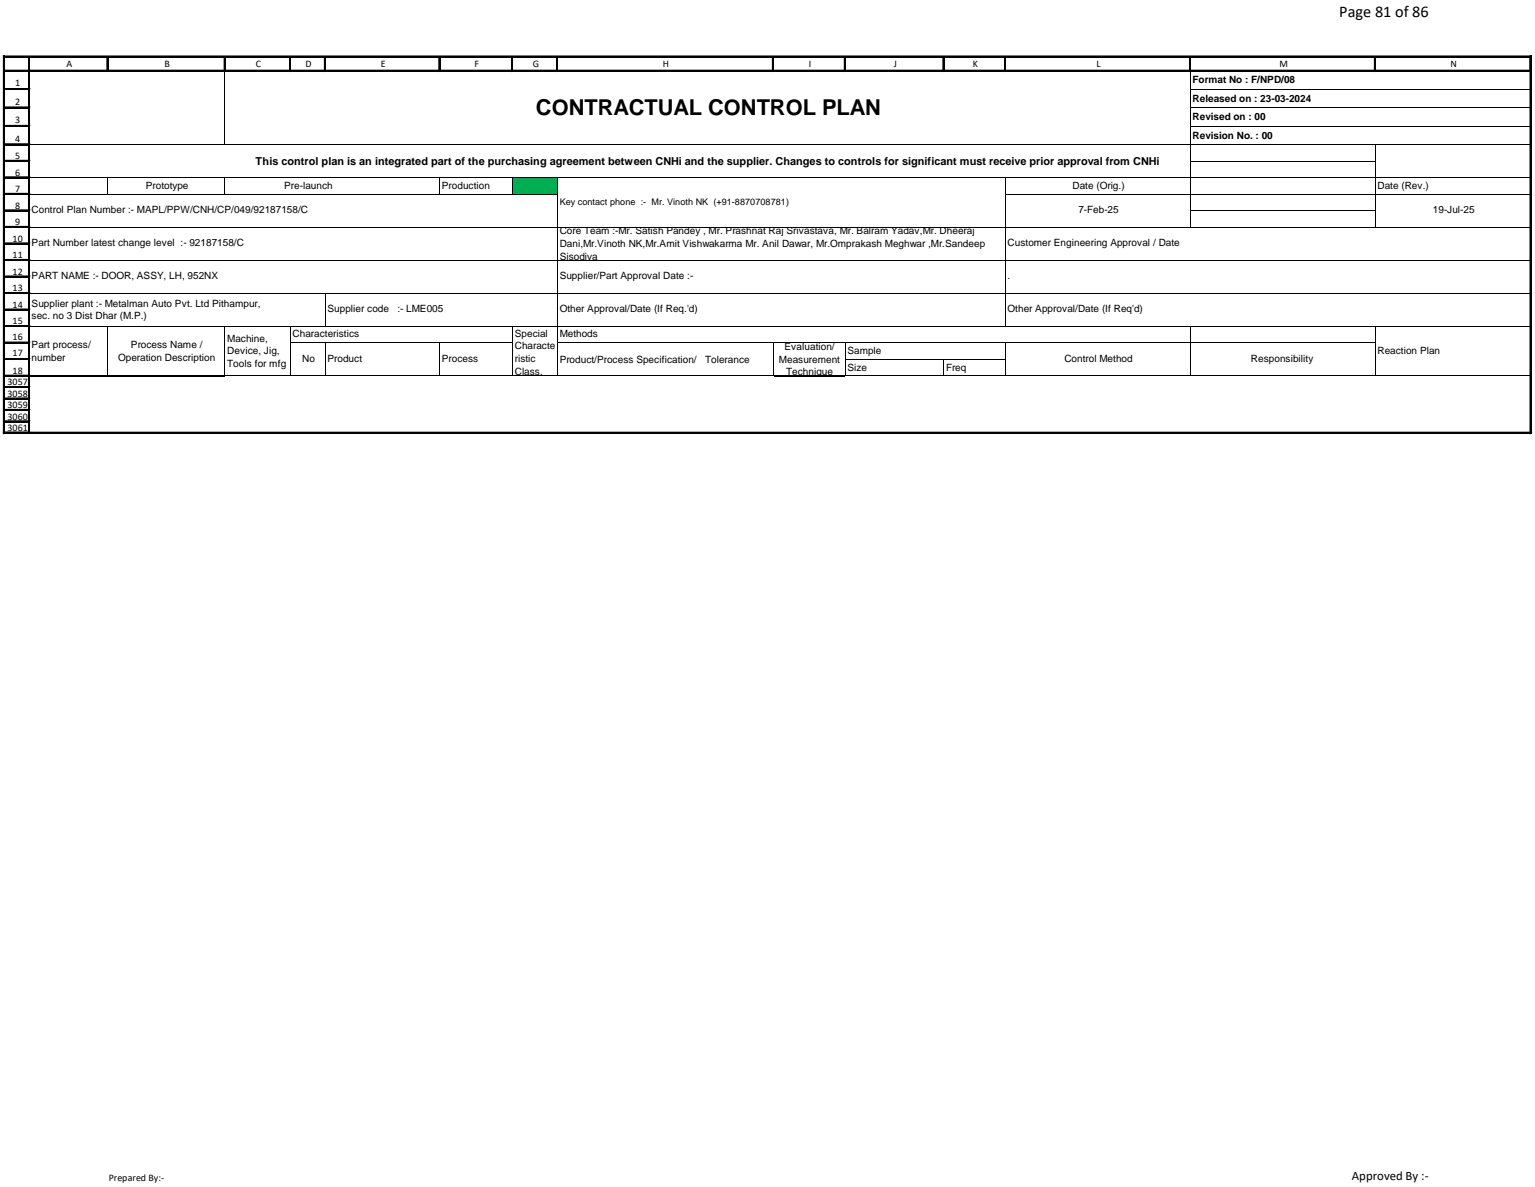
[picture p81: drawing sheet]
<svg xmlns="http://www.w3.org/2000/svg" width="279mm" height="216mm" viewBox="0 0 279 216" stroke-linecap="round" stroke-linejoin="round" font-family="sans-serif">
<defs><g id="words">
<text font-size="4" x="97.6" y="20.9">CONTRACTUAL CONTROL PLAN</text>
<text font-size="3" x="243.8" y="3.2">Page 81 of 86</text>
<text font-size="2.3" x="246.1" y="214.6">Approved By :-</text>
<text font-size="2" x="46.5" y="29.9">This control plan is an integrated part of the purchasing agreement between CNHi and the supplier. Changes to controls for significant must receive prior approval from CNHi</text>
<g font-size="1.8">
<text x="2.8" y="15.7">1</text>
<text x="12.1" y="12.2">A</text>
<text x="29.9" y="12.2">B</text>
<text x="46.6" y="12.2">C</text>
<text x="55.6" y="12.2">D</text>
<text x="69.3" y="12.2">E</text>
<text x="86.4" y="12.2">F</text>
<text x="97" y="12.2">G</text>
<text x="120.7" y="12.2">H</text>
<text x="147.2" y="12.2">I</text>
<text x="162.7" y="12.2">J</text>
<text x="177.1" y="12.2">K</text>
<text x="199.6" y="12.2">L</text>
<text x="217.1" y="15.2">Format No : F/NPD/08</text>
<text x="232.9" y="12.2">M</text>
<text x="264" y="12.2">N</text>
<text x="2.8" y="19">2</text>
<text x="2.8" y="22.4">3</text>
<text x="217.1" y="21.9">Revised on : 00</text>
<text x="217.1" y="18.5">Released on : 23-03-2024</text>
<text x="2.8" y="25.7">4</text>
<text x="2.8" y="28.9">5</text>
<text x="217.1" y="25.2">Revision No. : 00</text>
<text x="2.8" y="31.9">6</text>
<text x="2.8" y="34.9">7</text>
<text x="26.5" y="34.4">Prototype</text>
<text x="51.7" y="34.4">Pre-launch</text>
<text x="80.4" y="34.4">Production</text>
<text x="195.2" y="34.4">Date (Orig.)</text>
<text x="250.7" y="34.4">Date (Rev.)</text>
<text x="2.8" y="37.9">8</text>
<text x="2.8" y="40.9">9</text>
<text x="5.8" y="38.8">Control Plan Number :- MAPL/PPW/CNH/CP/049/92187158/C</text>
<text x="196.3" y="38.8">7-Feb-25</text>
<text x="260.8" y="38.8">19-Jul-25</text>
<text x="2.3" y="43.9">10</text>
<text x="2.3" y="47">11</text>
<text x="5.8" y="44.8">Part Number latest change level :- 92187158/C</text>
<text x="101.9" y="42.6">Core Team :-Mr. Satish Pandey , Mr. Prashnat Raj Srivastava, Mr. Balram Yadav,Mr. Dheeraj</text>
<text x="101.9" y="44.9">Dani,Mr.Vinoth NK,Mr.Amit Vishwakarma Mr. Anil Dawar, Mr.Omprakash Meghwar ,Mr.Sandeep</text>
<text x="101.9" y="47.2">Sisodiya</text>
<text x="183.4" y="44.8">Customer Engineering Approval / Date</text>
<text x="2.3" y="50">12</text>
<text x="2.3" y="53">13</text>
<text x="5.8" y="50.8">PART NAME :- DOOR, ASSY, LH, 952NX</text>
<text x="101.9" y="50.8">Supplier/Part Approval Date :-</text>
<text x="183.4" y="50.8">.</text>
<text x="2.3" y="56">14</text>
<text x="2.3" y="59">15</text>
<text x="5.8" y="55.8">Supplier plant :- Metalman Auto Pvt. Ltd Pithampur,</text>
<text x="5.8" y="58.1">sec. no 3 Dist Dhar (M.P.)</text>
<text x="59.6" y="56.8">Supplier code</text>
<text x="72.3" y="56.8">:- LME005</text>
<text x="101.9" y="56.8">Other Approval/Date (If Req.'d)</text>
<text x="183.4" y="56.8">Other Approval/Date (If Req'd)</text>
<text x="2.3" y="61.8">16</text>
<text x="2.3" y="64.8">17</text>
<text x="5.8" y="63.3">Part process/</text>
<text x="5.8" y="65.6">number</text>
<text x="21.5" y="65.6">Operation Description</text>
<text x="23.8" y="63.3">Process Name /</text>
<text x="41.4" y="62.2">Machine,</text>
<text x="41.4" y="64.4">Device, Jig,</text>
<text x="53.3" y="61.3">Characteristics</text>
<text x="55" y="65.8">No</text>
<text x="59.6" y="65.8">Product</text>
<text x="80.4" y="65.8">Process</text>
<text x="93.7" y="61.3">Special</text>
<text x="93.7" y="63.5">Characte</text>
<text x="93.7" y="65.8">ristic</text>
<text x="101.9" y="61.3">Methods</text>
<text x="101.9" y="66">Product/Process Specification/</text>
<text x="128.3" y="66">Tolerance</text>
<text x="141.8" y="66">Measurement</text>
<text x="142.8" y="63.7">Evaluation/</text>
<text x="154.2" y="64.4">Sample</text>
<text x="193.7" y="65.8">Control Method</text>
<text x="227.7" y="65.8">Responsibility</text>
<text x="250.7" y="64.3">Reaction Plan</text>
<text x="1.4" y="70.1">3057</text>
<text x="2.3" y="68">18</text>
<text x="41.4" y="66.7">Tools for mfg</text>
<text x="93.7" y="68.1">Class.</text>
<text x="143.1" y="68.3">Technique</text>
<text x="154.2" y="67.5">Size</text>
<text x="172.2" y="67.5">Freq</text>
<text x="1.4" y="72.2">3058</text>
<text x="1.4" y="74.2">3059</text>
<text x="1.4" y="76.3">3060</text>
<text x="1.4" y="78.4">3061</text>
<text x="19.8" y="214.8">Prepared By:-</text>
</g>
<text font-size="1.7" x="101.9" y="37.3">Key contact phone :- Mr. Vinoth NK (+91-8870708781)</text>
</g></defs>
<g fill="none" stroke="#000" stroke-width=".18">
<path d="M1 12.8h4.4M1 16.1h4.4M1 19.5h4.4M5.2 13.1v55.4M1 22.8h4.4M1 26.1h4.4M1 29.2h4.4M1 32.2h4.4M1 35.2h4.4M1 38.2h4.4M1 41.2h4.4M1 44.2h4.4"/>
<path d="M1 47.2h4.4M1 50.2h4.4M1 53.2h4.4M1 56.2h4.4M1 59.2h4.4M1 62.2h4.4M1 65.2h4.4M1 68.2h4.4"/>
</g>
<g fill="none" stroke="#000" stroke-width=".34">
<path d="M.9 12.9h4.6M.9 16.3h4.6M.9 19.6h4.6M5.3 13v55.6M.9 23h4.6M.9 26.3h4.6M.9 29.3h4.6M.9 32.3h4.6M.9 35.3h4.6M.9 38.3h4.6M.9 41.3h4.6M.9 44.3h4.6"/>
<path d="M.9 47.3h4.6M.9 50.3h4.6M.9 53.3h4.6M.9 56.4h4.6M.9 59.4h4.6M.9 62.4h4.6M.9 65.4h4.6M.9 68.4h4.6"/>
</g>
<path d="M.9 68.5h4.6v.1h-4.6z" fill-rule="evenodd" fill="#fff"/>
<g fill="none" stroke="#000" stroke-width=".18">
<path d="M5.2 10.5v2.5M5.5 12.8h273M19.5 10.5v2.5M40.8 10.5v2.5M52.7 10.5v2.5M59 10.5v2.5M79.9 10.5v2.5M93.1 10.5v2.5M101.3 10.5v2.5M140.6 10.5v2.5M153.7 10.5v2.5M171.6 10.5v2.5"/>
<path d="M182.8 10.5v2.5M216.5 10.5v2.5M250.2 10.5v2.5M278.5 10.5v2.5"/>
</g>
<g fill="none" stroke="#000" stroke-width=".34">
<path d="M5.3 10.5v2.5M5.5 12.9h273M19.6 10.5v2.5M40.9 10.5v2.5M52.8 10.5v2.5M59.2 10.5v2.5M80 10.5v2.5M93.3 10.5v2.5M101.4 10.5v2.5M140.7 10.5v2.5M153.8 10.5v2.5M171.8 10.5v2.5"/>
<path d="M183 10.5v2.5M216.7 10.5v2.5M250.3 10.5v2.5"/>
</g>
<path d="M93.3 32.3h8.2v3.1h-8.2z" fill-rule="evenodd" fill="#00b050"/>
<g fill="none" stroke="#000" stroke-width=".18">
<path d="M5.5 13v55.6M5.5 13.1h273.2M40.9 13.1v13.3M216.7 13.1v28.3M216.7 16.3h62M216.7 19.6h62M278.6 13.1v13.1M5.5 35.3h96M5.5 26.3h273M5.5 32.3h273M19.6 32.4v3M40.9 32.4v3"/>
<path d="M80 32.4v3M93.3 32.4v3M101.4 32.4v35.8M183 32.4v27M183.1 35.3h95.4M216.7 23h62M216.7 29.3h33.7M216.7 38.3h33.7M250.3 26.4v15M5.5 41.3h273M5.5 47.3h273M5.5 53.3h273"/>
<path d="M5.5 59.4h273M19.6 59.4v8.8M40.9 59.4v8.8M52.8 59.4v8.8M59.2 53.4v6M93.3 59.4v8.8M216.7 59.4v8.8M250.3 59.4v8.8M.9 68.5h4.6M.9 78.6h4.6M1 70.3h4.4M1 72.4h4.4"/>
<path d="M1 74.5h4.4M1 76.5h4.4M1 78.6h4.4M5.2 68.5v10.1M52.9 62.4h40.5M59.2 62.5v5.7M80 62.5v5.7M101.5 62.4h148.9M140.7 62.5v5.7M153.8 62.5v5.7M153.9 65.4h29.2M171.8 65.5v2.7"/>
<path d="M183 62.5v5.7"/>
</g>
<path d="M278.6 26.2v42.4M.9 70.5h4.6M.9 72.5h4.6M.9 74.6h4.6M.9 76.7h4.6M5.3 68.5v10.1M5.5 68.4h273.3" fill="none" stroke="#000" stroke-width=".34"/>
<g fill="#fff">
<path d="M40.9 68.5h99.9v10.1h-99.9z" fill-rule="evenodd"/>
<path d="M153.8 68.5h124.7v10.1h-124.7z" fill-rule="evenodd"/>
</g>
<path d="M278.5 10.2v68.7M278.8 10.2h-278.2v68.7M.6 78.6h278.2" fill="none" stroke="#000" stroke-width=".18"/>
<path d="M.6 10.3h278.2M.8 10.2v68.7M278.6 10.2v68.7M.6 78.8h278.2" fill="none" stroke="#000" stroke-width=".34"/>
<use href="#words"/>
</svg>
